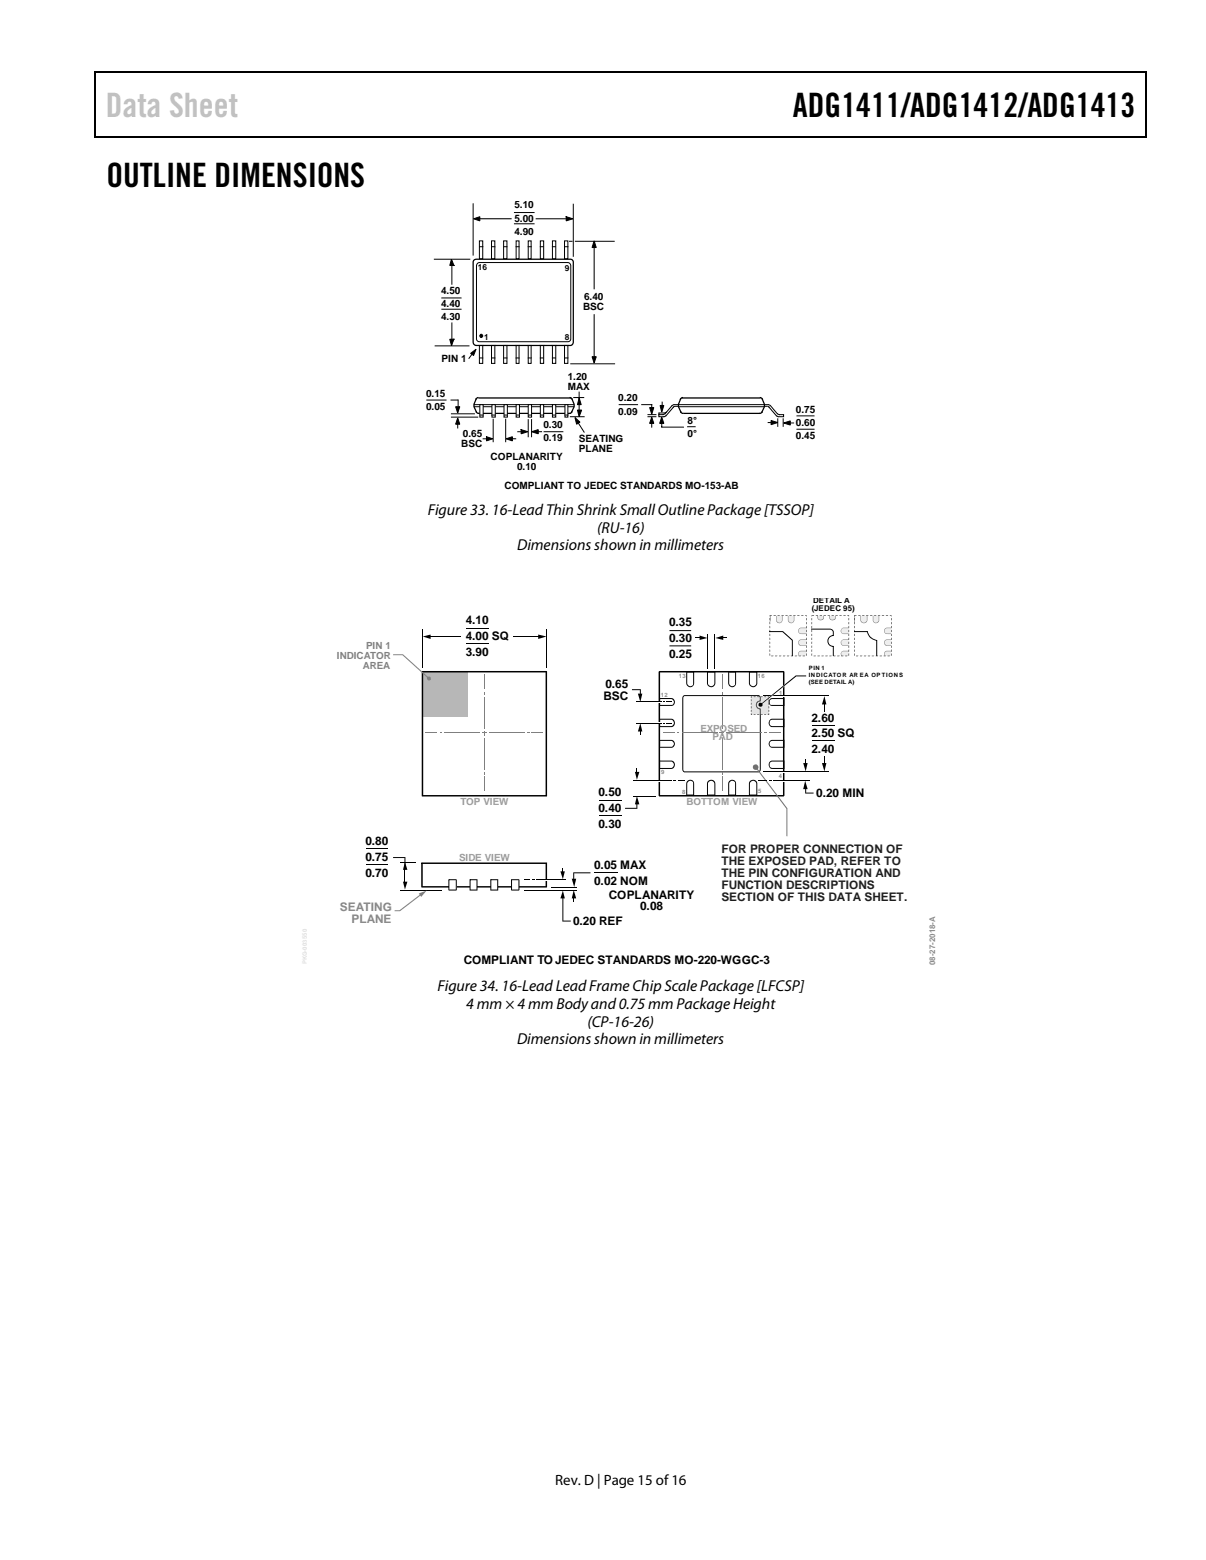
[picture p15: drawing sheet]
<svg xmlns="http://www.w3.org/2000/svg" width="216mm" height="279mm" viewBox="0 0 216 279" stroke-linecap="round" stroke-linejoin="round" font-family="sans-serif">
<defs><g id="words">
<text font-size="6" fill="#c1c1c1" x="18.9" y="20.9">Data Sheet</text>
<g font-size="6">
<text x="141.9" y="20.9">ADG1411/ADG1412/ADG1413</text>
<text x="19" y="33.6">OUTLINE DIMENSIONS</text>
</g>
<g font-size="2.8">
<text x="76.6" y="92.2">Figure 33. 16-Lead Thin Shrink Small Outline Package [TSSOP]</text>
<text x="106.9" y="95.4">(RU-16)</text>
<text x="92.6" y="98.6">Dimensions shown in millimeters</text>
<text x="78.3" y="177.5">Figure 34. 16-Lead Lead Frame Chip Scale Package [LFCSP]</text>
<text x="83.4" y="180.7">4 mm × 4 mm Bodyand 0.75 mm Package Height</text>
<text x="105.2" y="183.9">(CP-16-26)</text>
<text x="92.6" y="187">Dimensions shown in millimeters</text>
</g>
<text font-size="2.7" x="99.4" y="266">Rev. D | Page 15 of16</text>
<g font-size="2.1">
<text x="83.4" y="111.8">4.10</text>
<text x="119.8" y="112.2">0.35</text>
<text x="83.4" y="114.6">4.00 SQ</text>
<text x="83.4" y="117.4">3.90</text>
<text x="119.8" y="115">0.30</text>
<text x="119.8" y="117.8">0.25</text>
<text x="108" y="125.4">BSC</text>
<text x="108.4" y="123.3">0.65</text>
<text x="145.3" y="129.2">2.60</text>
<text x="145.3" y="132.1">2.50 SQ</text>
<text x="145.3" y="134.9">2.40</text>
<text x="107.2" y="142.6">0.50</text>
<text x="146.1" y="142.7">0.20 MIN</text>
<text x="107.2" y="145.4">0.40</text>
<text x="107.2" y="148.2">0.30</text>
<text x="65.4" y="151.4">0.80</text>
<text x="65.4" y="154.2">0.75</text>
<text x="106.4" y="155.6">0.05 MAX</text>
<text x="65.4" y="157">0.70</text>
<text x="106.4" y="158.4">0.02 NOM</text>
<text x="109" y="160.9">COPLANARITY</text>
<text x="102.6" y="165.7">0.20 REF</text>
<text x="114.6" y="163.1">0.08</text>
<text x="83" y="172.7">COMPLIANT TO JEDEC STANDARDS MO-220-WGGC-3</text>
</g>
<g font-size="2.1" fill="#231f20">
<text x="129.1" y="152.8">FOR PROPER CONNECTION OF</text>
<text x="129.1" y="154.9">THE EXPOSED PAD, REFER TO</text>
<text x="129.1" y="157.1">THE PIN CONFIGURATION AND</text>
<text x="129.1" y="159.2">FUNCTION DESCRIPTIONS</text>
<text x="129.1" y="161.3">SECTION OF THIS DATA SHEET.</text>
</g>
<g font-size="2.1" fill="#86888b">
<text x="60.9" y="163.1">SEATING</text>
<text x="62.9" y="165.2">PLANE</text>
</g>
<g font-size="1.8">
<text x="92.1" y="37.3">5.10</text>
<text x="92.1" y="39.7">5.00</text>
<text x="92.1" y="42.1">4.90</text>
<text x="79" y="52.6">4.50</text>
<text x="104.6" y="53.8">6.40</text>
<text x="79" y="55">4.40</text>
<text x="79" y="57.4">4.30</text>
<text x="104.4" y="55.6">BSC</text>
<text x="79" y="64.9">PIN 1</text>
<text x="76.3" y="71.1">0.15</text>
<text x="101.7" y="68.1">1.20</text>
<text x="101.7" y="69.9">MAX</text>
<text x="110.7" y="71.9">0.20</text>
<text x="76.3" y="73.5">0.05</text>
<text x="97.3" y="76.7">0.30</text>
<text x="110.7" y="74.3">0.09</text>
<text x="123.1" y="75.9">8°</text>
<text x="142.5" y="73.9">0.75</text>
<text x="142.5" y="76.3">0.60</text>
<text x="82.6" y="80.1">BSC</text>
<text x="82.9" y="78.4">0.65</text>
<text x="87.8" y="82.4">COPLANARITY</text>
<text x="97.3" y="79.1">0.19</text>
<text x="103.6" y="79.2">SEATING</text>
<text x="103.6" y="81">PLANE</text>
<text x="123.1" y="78.3">0°</text>
<text x="142.5" y="78.7">0.45</text>
<text x="90.3" y="87.7">COMPLIANT TO JEDEC STANDARDS MO-153-AB</text>
<text x="92.6" y="84.2">0.10</text>
</g>
<g font-size="1.8" fill="#808285">
<text x="60.3" y="118.1">INDICATOR</text>
<text x="65" y="119.8">AREA</text>
<text x="65.5" y="116.3">PIN 1</text>
</g>
<g font-size="1.8" fill="#9a9c9e">
<text x="125.4" y="131">EXPOSED</text>
<text x="127.5" y="132.6">PAD</text>
<text x="82.4" y="144.2">TOP VIEW</text>
<text x="122.9" y="144.2">BOTTOM VIEW</text>
<text x="82.2" y="154.2">SIDE VIEW</text>
</g>
<g font-size="1.5">
<text x="85.6" y="48.4">16</text>
<text x="101.1" y="48.5">9</text>
<text x="86.7" y="60.9">1</text>
<text x="101.1" y="60.9">8</text>
</g>
<g font-size="1.4">
<text x="145.3" y="109.4">(JEDEC 95)</text>
<text x="145.6" y="108">DETAIL A</text>
</g>
<text font-size="1.4" fill="#8c8c8c" x="167.4" y="172.8" transform="rotate(-90 167.4 172.8)">08-27-2018-A</text>
<g font-size="1.1" fill="#888a8c">
<text x="118.3" y="124.9">12</text>
<text x="121.5" y="121.4">13</text>
<text x="135.7" y="121.4">16</text>
<text x="139.5" y="124.4">1</text>
<text x="118.4" y="138.7">9</text>
<text x="122.1" y="142.2">8</text>
<text x="135.7" y="142.1">5</text>
<text x="139.4" y="139.3">4</text>
</g>
<g font-size="1.1">
<text x="144.8" y="120">PIN 1</text>
<text x="144.8" y="121.3">INDICATOR AR EA OP TIONS</text>
<text x="144.8" y="122.5">(SEE DETAIL A)</text>
</g>
</g></defs>
<g fill="#000">
<path d="M16.9 12.7h.2v1h-.2zM16.9 12.7h.2v.3h-.2zM82.5 12.7h.3v.3h-.3zM205.1 12.7h.3v1h-.3zM205.1 12.7h.3v.3h-.3zM16.9 24.4h.2v.2h-.2zM82.3 24.4h.2v.2h-.2zM205.1 24.4h.3v.2h-.3zM84.3 63.3l.9-.8-.4 1.2z"/>
<circle cx="86.1" cy="60.2" r=".28"/>
</g>
<path d="M17 13.7v10.7M17.1 12.8h65.4M82.8 12.8h122.3M205.2 13.7v10.7M17.1 24.5h188" fill="none" stroke="#000" stroke-width=".25"/>
<g fill="none" stroke="#000" stroke-width=".18">
<path d="M84.7 36.5v9.2M102.6 36.6v9.3M85.6 47.1h16.3l.3 .5-.1 13.3-.4 .3-16.1-.1-.3-.4v-13.1zM85.8 43.1h.6v3.3h-.6zM85.9 44.2h.5M88 43.1h.6v3.3h-.6zM88.1 44.2h.5M90.2 43.1h.6v3.3h-.6zM90.2 44.2h.6M92.4 43.1h.5v3.3h-.5zM92.4 44.2h.5M94.6 43.1h.5v3.3h-.5z"/>
<path d="M94.6 44.2h.5M96.7 43.1h.6v3.3h-.6zM96.7 44.2h.6M98.9 43.1h.6v3.3h-.6zM98.9 44.2h.5M101.1 43.1h.6v3.3h-.6zM101.1 44.2h.6M102 43.2h.4M103 43.2h7M84.3 63.3l.9-.8-.4 1.2zM84.7 63.1l-.7 1.1M84.9 72.8h17.8"/>
<path d="M84.9 72.5h17.8M85.8 61.9h.6v3.2h-.6zM85.9 64.1h.5M88 61.9h.6v3.2h-.6zM88.1 64.1h.5M90.2 61.9h.6v3.2h-.6zM90.2 64.1h.6M92.4 61.9h.5v3.2h-.5zM92.4 64.1h.5M94.6 61.9h.5v3.2h-.5zM94.6 64.1h.5M96.7 61.9h.6v3.2h-.6z"/>
<path d="M96.7 64.1h.6M98.9 61.9h.6v3.2h-.6zM98.9 64.1h.5M101.1 61.9h.6v3.2h-.6zM101.1 64.1h.6M102.2 65.2h7.8"/>
<circle cx="86.1" cy="60.2" r=".28"/>
</g>
<path d="M84.8 46.7l.5-.3h16.8l.3 .1 .2 .4v14.4l-.2 .5-17.1 .1a.59 .59 0 0 1-.6-.6zM85.2 73.7l.1 .2 .4 .1h16.3M85.2 71.5l-.3 .9v.4l.4 1M85.7 71.2l-.4 .1-.1 .3M85.7 71.3h16.5M102 71.2l.3 .1 .2 .3M102.4 71.5l.4 .9v.4l-.5 1M102.4 73.7l-.1 .2-.3 .1" fill="none" stroke="#000" stroke-width=".22"/>
<path d="M88.1 72.5h.6v2.2h-.6z" fill="#fff" stroke="#000" stroke-width=".18"/>
<path d="M88.1 74.3h.5" fill="none" stroke="#000" stroke-width=".18"/>
<path d="M90.2 72.5h.6v2.2h-.6z" fill="#fff" stroke="#000" stroke-width=".18"/>
<path d="M90.3 74.3h.5" fill="none" stroke="#000" stroke-width=".18"/>
<path d="M92.4 72.5h.6v2.2h-.6z" fill="#fff" stroke="#000" stroke-width=".18"/>
<path d="M92.5 74.3h.4" fill="none" stroke="#000" stroke-width=".18"/>
<path d="M94.6 72.5h.6v2.2h-.6z" fill="#fff" stroke="#000" stroke-width=".18"/>
<path d="M94.6 74.3h.5" fill="none" stroke="#000" stroke-width=".18"/>
<path d="M96.7 72.5h.6v2.2h-.6z" fill="#fff" stroke="#000" stroke-width=".18"/>
<path d="M96.8 74.3h.5" fill="none" stroke="#000" stroke-width=".18"/>
<path d="M98.9 72.5h.6v2.2h-.6z" fill="#fff" stroke="#000" stroke-width=".18"/>
<path d="M99 74.3h.4" fill="none" stroke="#000" stroke-width=".18"/>
<path d="M101.1 72.5h.6v2.2h-.6z" fill="#fff" stroke="#000" stroke-width=".18"/>
<g fill="none" stroke="#000" stroke-width=".18">
<path d="M80.8 74.1h4.1M80.8 74.7h4.7M81.6 72.8h.7l-.4 1.2zM81.9 75.6v1.1M81.9 74.9l.4 1.1h-.7zM82 71.7v1.7M86.5 78.6h1.2M87.1 78.2l1.1 .4-1.1 .4zM88.3 75.1v4M90.5 75.1v4M90.6 78.6l1.1-.4v.8zM91.1 78.6h1.2"/>
<path d="M92.7 77.3h1.2M93.3 76.9l1.2 .4-1.2 .4zM94.6 75.2v3M95.2 75.2v3M95.2 77.3l1.2-.4v.8zM95.8 77.3h1.2M101.1 74.3h.6M102.1 74.6h2.5M102.7 71.2h1.8M102.9 74.8l.9 .8-.6 .4zM103.4 73.4h.7l-.4 1.2zM103.4 75.5l1.2 1.9"/>
<path d="M103.7 70.2v3.9M103.7 71.3l.4 1.2h-.7zM119.4 73.7l-.6 .3"/>
</g>
<g fill="#000">
<path d="M81.9 74.9l.4 1.1h-.7zM81.6 72.8h.7l-.4 1.2zM90.6 78.6l1.1-.4v.8zM95.2 77.3l1.2-.4v.8zM102.9 74.8l.9 .8-.6 .4z"/>
<path d="M87.1 78.2l1.1 .4-1.1 .4zM91.1 78.6h1.2z"/>
<path d="M93.3 76.9l1.2 .4-1.2 .4zM95.8 77.3h1.2z"/>
</g>
<path d="M103.7 71.3l.4 1.2h-.7zM103.4 73.4h.7l-.4 1.2z" fill="#000"/>
<path d="M117.9 74h.9l-.9 .3z" fill="#fff"/>
<g fill="none" stroke="#000" stroke-width=".18">
<path d="M84.8 39.2l1.1-.4v.8zM85.4 39.2h6.1M92.1 38.1h3.5M96 39.2h5.6M101.4 38.8l1.2 .4-1.2 .4zM77.8 46.4h6.3M79.1 53.4h3.4M79.1 55.4h3.4M80.8 46.4l.5 1.1h-.8zM80.9 46.8v4.1M80.9 57.8v3.9M92.1 40.1h3.5"/>
<path d="M106.4 43.1l.3 1.2h-.7zM106.4 43.9v7.8M106.4 56.4v8M76.4 71.7h3.4M77.9 61.9h6.1M80.5 60.8h.8l-.5 1.1zM97.4 77.3h3.4M106 63.9h.7l-.3 1.1zM110.8 72.5h3.3M116 74.6h1.4M116 74.3h1.4M116.3 73h.7l-.3 1.2z"/>
<path d="M116.7 74.7l.3 1.1h-.7zM116.7 75.5v1M116.7 72.5v1.1M118.2 72.6h.6l-.3 1.2zM118.5 76.5h3.9M118.5 75.3v1.1M118.5 74.7l.3 1.1h-.7zM118.5 72v1.2M118.7 74.3h-.8v.3h.9M118.8 74h-.9v.3M119.1 74l-.5 .3M119.2 74.4l-.4 .2"/>
<path d="M120.6 72.9l-1.4 1.6M120.9 72.8l-.4 .2M120.9 72.8h.4M121.3 72.5l-.9 .1-1.3 1.5M121.5 72.5h15.3M121.5 72.8h15.3M123.1 76.4h1.3M136.9 72.5l.9 .1 1.4 1.5M136.9 72.8h.4M137.4 72.8l.3 .2M137.5 75.7h1.1M137.7 72.9l1.3 1.6"/>
<path d="M138 75.3l1.2 .4-1.2 .4zM139.2 74l.4 .3M139.2 75v1.4M139.5 74.3h.8v.3h-1.1l-.2-.2M140.2 75v1.4M140.3 75.8l1.2-.4v.7zM140.9 75.8h1.2M142.7 74.5h3M142.7 76.9h3"/>
</g>
<path d="M121.8 73.7l.1 .2 .5 .1M121.8 71.5l-.3 .9v.4l.4 1M122.1 71.3h13.9M122.3 71.2l-.4 .1-.1 .3M136 71.2l.4 .1 .1 .3M136.5 73.7l-.1 .2-.5 .1h-13.5M136.5 71.5l.3 .9v.4l-.4 1" fill="none" stroke="#000" stroke-width=".22"/>
<g fill="#000">
<path d="M84.8 39.2l1.1-.4v.8zM106.4 43.1l.3 1.2h-.7zM106 63.9h.7l-.3 1.1zM116.7 74.7l.3 1.1h-.7zM116.3 73h.7l-.3 1.2zM118.5 74.7l.3 1.1h-.7zM118.2 72.6h.6l-.3 1.2zM138 75.3l1.2 .4-1.2 .4zM140.3 75.8l1.2-.4v.7z"/>
<path d="M101.4 38.8l1.2 .4-1.2 .4zM85.4 39.2h6.1z"/>
</g>
<path d="M80.8 46.4l.5 1.1h-.8zM80.5 60.8h.8l-.5 1.1z" fill="#000"/>
<path d="M85.9 72.5h.6v2.2h-.6z" fill="#fff" stroke="#000" stroke-width=".18"/>
<path d="M80.7 71.7h1.2M86 74.3h.4M114.9 72.5h1.8" fill="none" stroke="#000" stroke-width=".18"/>
<path d="M122.4 124.6l13.4-.1 .3 .3v.8a.78 .78 0 0 0-.7 .7 .57 .57 0 0 1 .7-.7l-.1-.7-.2-.2h-13.4l-.1 .3v12.8l.1 .3h13.5l.1-.3 .1-10.8a.57 .57 0 0 1-.7-.7h.1a.87 .87 0 0 0 .7 .7v10.8l-.2 .5h-13.4h-.2l-.3-.5v-12.8z" fill="#000"/>
<path d="M75.7 120.4h8v8h-8z" fill="#b5b7b9"/>
<g fill="none" stroke="#000" stroke-width=".18">
<path d="M75.6 112.8v6.8M76.8 114h5.7M83.5 112.5h4.1M83.5 115.2h4.1M91.9 114h4.7M97.8 112.8v6.8M145.4 130h4M145.4 132.7h4M65.6 152h3.9M65.6 154.9h3.9M71.7 159.4h7.5M72.5 155.5v2.7"/>
<path d="M93.9 159.4h9.4M98.7 158.9h4.6M106.4 156.3h4.2M107.3 143.4h4.1M107.3 146h4.1M113.4 142.6h4"/>
</g>
<g fill="#000">
<path d="M75.7 114l1.4-.4v.8zM96.3 113.6l1.5 .4-1.5 .4zM113.7 138.2h.8l-.5 1.5zM113.9 137.5h.2v1h-.2zM114.2 124.2h.8l-.4 1.5zM114.5 130.8h.2v.8h-.2zM113.1 123.4h1.6v1.1h-.2v-.9h-1.4zM114.6 129.5l.4 1.5h-.8zM118 136.2h2.2v.2h-2v1.1h2a.65 .65 0 0 0 .4-.6 .65 .65 0 0 0-.4-.6v-.1a.76 .76 0 0 1 .6 .8 .76 .76 0 0 1-.6 .7h-2.2zM118 132.5h2.2v.2h-2v1.1h2a.59 .59 0 0 0 .4-.6 .59 .59 0 0 0-.4-.6v-.1a.71 .71 0 0 1 .6 .7 .71 .71 0 0 1-.6 .7h-2.2zM118 128.7h2.2v.2h-2v1.1h2a.66 .66 0 0 0 .4-.6 .66 .66 0 0 0-.4-.6v-.1a.76 .76 0 0 1 .6 .8 .76 .76 0 0 1-.6 .7h-2.2zM118 125h2.2v.2h-2v1.1h2a.59 .59 0 0 0 .4-.6 .59 .59 0 0 0-.4-.6v-.1a.71 .71 0 0 1 .6 .7 .71 .71 0 0 1-.6 .7h-2.2z"/>
<path d="M122.9 120.3h1.4v2.1h-.2v-2h-1.1v2a.58 .58 0 0 0 .6 .5 .58 .58 0 0 0 .6-.5 .67 .67 0 0 1-.7 .7 .67 .67 0 0 1-.6-.7zM126.6 120.3h1.5v2.1h-.2v-2h-1.2v2a.63 .63 0 0 0 .7 .5 .63 .63 0 0 0 .6-.5 .71 .71 0 0 1-.7 .7 .71 .71 0 0 1-.7-.7zM130.4 120.3h1.4v2.1h-.2v-2h-1.1v2a.58 .58 0 0 0 .6 .5 .58 .58 0 0 0 .6-.5 .67 .67 0 0 1-.7 .7 .67 .67 0 0 1-.6-.7zM134.1 120.3h1.5v2.1h-.2v-2h-1.2v2a.63 .63 0 0 0 .7 .5 .63 .63 0 0 0 .6-.5 .71 .71 0 0 1-.7 .7 .71 .71 0 0 1-.7-.7zM137.8 136.4l.2-.1h.2a.65 .65 0 0 0-.4 .6 .65 .65 0 0 0 .4 .6h2.1v-1.1h-2.1v-.2h2.2v1.5h-2.2a.79 .79 0 0 1-.4-1.3zM137.8 132.7l.2-.1h.2a.59 .59 0 0 0-.4 .6 .59 .59 0 0 0 .4 .6h2.1v-1.1h-2.1v-.2h2.2v1.4h-2.2a.72 .72 0 0 1-.4-1.2zM137.8 129l.2-.2h.2a.65 .65 0 0 0-.4 .6 .65 .65 0 0 0 .4 .6h2.1v-1.1h-2.1v-.2h2.2v1.5h-2.2a.77 .77 0 0 1-.4-1.2zM137.8 125.2l.2-.1h.2a.63 .63 0 0 0-.4 .5 .63 .63 0 0 0 .2 .6l2.3 .1v-1.1h-2.1v-.2h2.2v1.4h-2.2a.71 .71 0 0 1-.6-.4 .71 .71 0 0 1 .2-.8zM147.1 136.7h.8l-.3 1.5zM147.5 125.9h.2v1.5h-.2zM147.5 135.3h.2v1.6h-.2zM147.6 124.7l.3 1.5h-.8z"/>
<path d="M72.1 157.9h.8l-.4 1.4zM70.4 153.5h2.2v2.2h-.2v-2h-2zM72.5 154.4l.4 1.4h-.8zM75.4 154.5h22.5v4.4l-22.4 .1-.1-4.4 .1 .1v-.1h.2v4.1h22v-4h-22.2zM75.5 120.2h22.4v22.3h-.2v-22.1h-21.9v22h22l.1 .2h-22.4zM100.3 156.1h.8l-.3 1.4zM100.7 155.4h.2v1h-.2zM102.4 157.4h.8l-.4 1.5zM102.6 156.2h3.1v.2h-2.9v1.2h-.2zM111.9 144.7h2v-.9h.2v1.1h-2.2zM114 142.6l.5 1.5h-.8zM123.1 139.8a.63 .63 0 0 1 .7-.1 .63 .63 0 0 1 .4 .7 .58 .58 0 0 0-.6-.6 .58 .58 0 0 0-.6 .6v1.9h1.1v-1.9h.2v2.1h-1.4v-2.1z"/>
<path d="M126.8 139.8a.68 .68 0 0 1 .8-.1 .68 .68 0 0 1 .4 .7 .63 .63 0 0 0-.6-.6 .63 .63 0 0 0-.7 .6v1.9h1.2v-1.9h.2v2.1h-1.5v-2.1zM130.6 139.8a.63 .63 0 0 1 .7-.1 .63 .63 0 0 1 .4 .7 .58 .58 0 0 0-.6-.5 .58 .58 0 0 0-.6 .5v1.9h1.1v-1.9h.2v2.1h-1.4v-2.1zM134.3 139.8a.68 .68 0 0 1 .8-.1 .68 .68 0 0 1 .4 .7 .63 .63 0 0 0-.6-.6 .63 .63 0 0 0-.7 .6v1.9h1.2v-1.9h.2v2.1h-1.5v-2.1zM117.9 120.3l.2-.1h22.2l.1 .2v22.1h-.2v-22.1h-22v22h22.1l.1 .2-.1 .1-22.3-.1-.1-.1zM100.8 159.5l.3 1.4h-.8zM100.7 160.6h.2v4.3h1.3v.2h-1.5zM102.6 160.6h.2v.9h-.2zM102.7 159.4l.5 1.5h-.8z"/>
</g>
<path d="M117.9 129.3h.4v.3h-.4z" fill="#fff"/>
<path d="M118.6 129.4h.4v.2h-.4zM119.3 129.4h1v.2h-1z" fill="#000"/>
<path d="M113.8 129.5h4.6" fill="none" stroke="#000" stroke-width=".18"/>
<path d="M117.9 125.6h.4v.3h-.4z" fill="#fff"/>
<path d="M118.6 125.6h.4v.2h-.4zM119.3 125.6h1v.2h-1z" fill="#000"/>
<path d="M113.8 125.7h4.6" fill="none" stroke="#000" stroke-width=".18"/>
<g fill="#fff">
<path d="M137.3 138.2h3.6z"/>
<path d="M137.3 138.1h3.6v.2h-3.6z"/>
<path d="M137.3 124.6h3.6z"/>
<path d="M137.3 124.5h3.6v.3h-3.6z"/>
</g>
<path d="M126.7 113.6v6.1M128 113.6v6.1M136.6 138.2h11.8M136.7 124.6h11.7" fill="none" stroke="#000" stroke-width=".18"/>
<g fill="#000">
<path d="M125.2 113.8l1.5 .5-1.5 .3zM124.5 114.2h1v.2h-1zM129.2 114.2h1v.2h-1zM128.1 114.3l1.4-.5v.8z"/>
<path d="M119.8 112.9v.1h3.9v-.1zM119.8 115.6v.2h3.9v-.2z"/>
</g>
<path d="M80.4 157.6h1.3v1.8h-1.3z" fill="#fff"/>
<path d="M80.3 157.6h1.5l-.1 1.9-1.4-.1v-1.8h.1v1.7h1.2v-1.7z" fill="#000"/>
<path d="M84.2 157.6h1.2v1.8h-1.2z" fill="#fff"/>
<path d="M84.1 157.5h1.4v2h-1.4v-1.9h.1v1.7h1.1v-1.7h-1.1z" fill="#000"/>
<path d="M87.9 157.6h1.2v1.8h-1.2z" fill="#fff"/>
<path d="M87.8 157.5h1.4v2h-1.4v-1.9h.2v1.7h1v-1.7h-1.1z" fill="#000"/>
<path d="M91.6 157.6h1.3v1.8h-1.3z" fill="#fff"/>
<path d="M91.5 157.6h1.5l-.1 1.9-1.4-.1v-1.8h.2v1.7h1.1v-1.7z" fill="#000"/>
<g fill="#808285">
<path d="M86.7 130.8l.1 .9z"/>
<path d="M86.3 131.2l.9 .1z"/>
<path d="M86.7 138.2l.1 .5z"/>
</g>
<path d="M86.8 139.1v2.6" fill="none" stroke="#808285" stroke-width=".18"/>
<path d="M86.7 123.9l.1 .5z" fill="#808285"/>
<path d="M79.6 131.2h6.3M86.8 120.8v2.6" fill="none" stroke="#808285" stroke-width=".18"/>
<path d="M78.8 131.2l.3 .1z" fill="#808285"/>
<path d="M76.2 131.2h2M87.6 131.2h6.4" fill="none" stroke="#808285" stroke-width=".18"/>
<path d="M94.3 131.2l.5 .1z" fill="#808285"/>
<path d="M86.8 124.8v5.6M86.8 132.2v5.6M95.2 131.2h2" fill="none" stroke="#808285" stroke-width=".18"/>
<g fill="#808285">
<path d="M129.2 130.8l.1 .9z"/>
<path d="M128.8 131.2l.9 .1z"/>
<path d="M129.2 138.2l.1 .5z"/>
</g>
<path d="M129.3 139.1v2.6" fill="none" stroke="#808285" stroke-width=".18"/>
<path d="M129.2 123.9l.1 .5z" fill="#808285"/>
<path d="M122.1 131.2h6.3M129.3 120.8v2.6" fill="none" stroke="#808285" stroke-width=".18"/>
<path d="M121.3 131.2l.3 .1z" fill="#808285"/>
<path d="M118.7 131.2h2M130.1 131.2h6.4" fill="none" stroke="#808285" stroke-width=".18"/>
<path d="M136.8 131.2l.5 .1z" fill="#808285"/>
<path d="M129.3 124.8v5.6M129.3 132.2v5.6M137.7 131.2h2" fill="none" stroke="#808285" stroke-width=".18"/>
<path d="M71.7 154.6h2.8" fill="none" stroke="#000" stroke-width=".18"/>
<path d="M117.8 139.7h.5v.2h-.5z" fill="#fff"/>
<path d="M113.4 139.7h6.9" fill="none" stroke="#000" stroke-width=".18"/>
<path d="M120.6 139.7h.5v.1h-.5zM121.4 139.7h1.2v.1h-1.2z" fill="#000"/>
<path d="M97.6 157.5h.4v.2h-.4z" fill="#fff"/>
<path d="M96 157.6h5.3" fill="none" stroke="#000" stroke-width=".18"/>
<path d="M93.9 157.5h.9v.1h-.9zM95.2 157.5h.5v.1h-.5z" fill="#000"/>
<g fill="#808285">
<path d="M70.6 163h.9l3.8-2.9 .1 .2-3.8 2.9h-1z"/>
<path d="M75 160l1.4-.5-1 1.1z"/>
</g>
<g fill="#727476">
<path d="M135.2 137.3l5.8 7.5-.1 5-.1-4.9-5.6-7.4z"/>
<circle cx="135.3" cy="137.4" r=".5"/>
</g>
<path d="M134.4 124.8h1.5l.1 .7a.64 .64 0 0 0-.6 .8h.1a.87 .87 0 0 1 .7-.7v-.8h1.5v3.1h-1.5l-.1-1a.78 .78 0 0 1-.7-.6 .59 .59 0 0 0 .6 .8v.8h-1.6z" fill="#e5e6e7"/>
<g fill="#616365">
<path d="M137.7 125.5v.6z"/>
<path d="M135.3 126.3a.78 .78 0 0 0 .7 .8v.8h.2l-.1-1a.78 .78 0 0 1-.7-.6zM135.9 124.8l.1 .7a.64 .64 0 0 0-.6 .8h.1a.87 .87 0 0 1 .7-.7v-.8z"/>
</g>
<g fill="#000">
<path d="M134.4 124.8h.3l-.3 .2zM134.4 127.8l.1 .1h.2l-.3 .1zM137.4 124.8h.3v.1l-.1 .1v-.2zM137.4 127.9h.2l.1-.1v.2z"/>
<path d="M134.4 125.2v.4zM134.4 125.8v.5zM134.4 126.4l.1 .5zM134.4 127.1l.1 .4z"/>
<path d="M134.9 127.9h.4zM135.5 127.9l.4 .1zM136.2 127.9l.3 .1zM136.8 127.9l.4 .1z"/>
<path d="M136.8 124.8h.4zM136.2 124.8h.3zM135.5 124.8h.4zM134.9 124.8h.4z"/>
<path d="M137.6 127.1l.1 .4zM137.6 126.4l.1 .5zM137.6 125.8v.5zM137.6 125.2v.4z"/>
</g>
<path d="M137 125.4l3.5-2.8 .2 .1-3.5 2.9z" fill="#fff"/>
<g fill="#000">
<path d="M136.1 126.2l6.4-5.2h1.8v.1h-1.7l-6.4 5.2z"/>
<circle cx="136.1" cy="126.2" r=".37"/>
</g>
<path d="M158.6 112.6l.9-.1v1l-.9-.1a.54 .54 0 0 1 0-.8z" fill="#eceded"/>
<path d="M158.4 112.6l.4-.2h.7l-.9 .2a.54 .54 0 0 0 0 .8l.9 .1-.7 .1a.57 .57 0 0 1-.5-.4 .57 .57 0 0 1 .1-.6z" fill="#717375"/>
<path d="M158.4 114.8l.4-.2h.7v1h-.7a.52 .52 0 0 1-.4-.8z" fill="#eceded"/>
<path d="M158.5 114.6l1-.1-.7 .1a.49 .49 0 0 0-.4 .5 .49 .49 0 0 0 .4 .5h.7l-.7 .1a.59 .59 0 0 1-.5-.5 .59 .59 0 0 1 .2-.6z" fill="#717375"/>
<path d="M158.4 116.9l.4-.3h.7v.8h-1z" fill="#eceded"/>
<path d="M158.5 116.6h1h-.7a.48 .48 0 0 0-.4 .3 .48 .48 0 0 0 .1 .5h-.1a.61 .61 0 0 1 .1-.8z" fill="#717375"/>
<path d="M156.3 110.3h1v.8a.49 .49 0 0 1-.5 .4 .49 .49 0 0 1-.5-.4z" fill="#eceded"/>
<path d="M156.2 110.3l.1 .8a.49 .49 0 0 0 .5 .4 .49 .49 0 0 0 .5-.4v-.8l.1 .8a.58 .58 0 0 1-.6 .5 .58 .58 0 0 1-.6-.5z" fill="#717375"/>
<path d="M154.1 110.3h1.1v.8a.54 .54 0 0 1-.5 .4 .54 .54 0 0 1-.6-.4z" fill="#eceded"/>
<path d="M154 110.3l.1 .8a.54 .54 0 0 0 .6 .4 .54 .54 0 0 0 .5-.4v-.8l.1 .8a.63 .63 0 0 1-.6 .5 .63 .63 0 0 1-.7-.5z" fill="#717375"/>
<path d="M152.9 110.3v1.1z" fill="#eceded"/>
<path d="M153 110.3l.1 .9-.2 .2z" fill="#717375"/>
<path d="M152.8 113h2.5a2.17 2.17 0 0 0 1.7 1.7v2.8h-.1v-2.8l.1 .1a2.03 2.03 0 0 1-1.8-1.7l.1 .1h-2.5z" fill="#000"/>
<path d="M143.2 112.6l1.2-.1v1l-1.2-.1a.54 .54 0 0 1 0-.8z" fill="#eceded"/>
<path d="M143 112.6l.4-.2h1l-1.2 .2a.54 .54 0 0 0 0 .8l1.2 .1-1 .1a.57 .57 0 0 1-.5-.4 .57 .57 0 0 1 .1-.6z" fill="#717375"/>
<path d="M143.1 114.8l.3-.2h1v1h-1a.52 .52 0 0 1-.3-.8z" fill="#eceded"/>
<path d="M143.1 114.6l1.3-.1-1 .1a.49 .49 0 0 0-.4 .5 .49 .49 0 0 0 .4 .5h1l-1 .1a.59 .59 0 0 1-.5-.5 .59 .59 0 0 1 .2-.6z" fill="#717375"/>
<path d="M143.1 116.9l.3-.3h1v.8h-1.3z" fill="#eceded"/>
<path d="M143.1 116.6h1.3h-1a.48 .48 0 0 0-.4 .3 .48 .48 0 0 0 .1 .5h-.1a.61 .61 0 0 1 .1-.8z" fill="#717375"/>
<path d="M141.1 110.3h1v.8a.49 .49 0 0 1-.5 .4 .49 .49 0 0 1-.5-.4z" fill="#eceded"/>
<path d="M141.1 110.3v.8a.49 .49 0 0 0 .5 .4 .49 .49 0 0 0 .5-.4v-.8l.1 .8a.58 .58 0 0 1-.6 .5 .58 .58 0 0 1-.5-.5z" fill="#717375"/>
<path d="M139 110.3h1v.8a.49 .49 0 0 1-.5 .4 .49 .49 0 0 1-.5-.4z" fill="#eceded"/>
<path d="M138.9 110.3l.1 .8a.49 .49 0 0 0 .5 .4 .49 .49 0 0 0 .5-.4v-.8l.1 .8a.58 .58 0 0 1-.6 .5 .58 .58 0 0 1-.6-.5z" fill="#717375"/>
<path d="M137.8 110.3v1.1z" fill="#eceded"/>
<path d="M137.9 110.3l.1 .8-.2 .3z" fill="#717375"/>
<path d="M137.7 113h2.5l1.7 1.6v2.9h-.1v-2.8l-1.7-1.5h-2.4z" fill="#000"/>
<path d="M150.8 112.6l1.1-.1v1l-1.1-.1a.54 .54 0 0 1 0-.8z" fill="#eceded"/>
<path d="M150.8 112.5l1.1-.1-1.1 .2a.54 .54 0 0 0 0 .8l1.1 .1-.9 .1a.57 .57 0 0 1-.5-.5 .57 .57 0 0 1 .3-.6z" fill="#717375"/>
<path d="M150.6 114.8l.4-.2h.9v1h-.9a.52 .52 0 0 1-.4-.8z" fill="#eceded"/>
<path d="M150.6 114.8l.4-.3h.9l-.9 .1a.49 .49 0 0 0-.4 .5 .49 .49 0 0 0 .4 .5h.9l-.9 .1a.59 .59 0 0 1-.4-.9z" fill="#717375"/>
<path d="M150.6 116.9l.4-.3h.9v.8h-1.1l-.2-.3z" fill="#eceded"/>
<path d="M150.6 116.8l.4-.2h.9h-.9a.44 .44 0 0 0-.4 .3 .44 .44 0 0 0 .2 .5h-.2l-.1-.1z" fill="#717375"/>
<path d="M145.2 112.6h3.4a.68 .68 0 0 1 .7 .6v.6a.97 .97 0 0 0-1 1 .97 .97 0 0 0 1 1v1.7h-.2l.1-1.7a.97 .97 0 0 1-1.1-1 .97 .97 0 0 1 1.1-1l-.2-.8-.2-.2h-3.6z" fill="#000"/>
<path d="M148.6 110.3h.9v.4a.51 .51 0 0 1-.5 .3 .51 .51 0 0 1-.4-.3z" fill="#eaeaeb"/>
<path d="M148.5 110.3l.1 .4a.51 .51 0 0 0 .4 .3 .51 .51 0 0 0 .5-.3v-.4a.56 .56 0 0 1-.3 .8 .56 .56 0 0 1-.7-.4z" fill="#5c5d60"/>
<path d="M146.4 110.3h1v.4a.51 .51 0 0 1-.5 .3 .51 .51 0 0 1-.5-.3z" fill="#eaeaeb"/>
<path d="M146.4 110.3v.4a.51 .51 0 0 0 .5 .3 .51 .51 0 0 0 .5-.3v-.4a.56 .56 0 0 1-.3 .8 .56 .56 0 0 1-.7-.4z" fill="#5c5d60"/>
<g fill="#000">
<path d="M137.8 110.2v.2l.4-.1zM137.8 110.7l.1 .4zM137.8 111.4l.1 .4zM137.8 112.1l.1 .4zM137.8 112.8l.1 .4zM137.8 113.5l.1 .4zM137.8 114.2l.1 .4zM137.8 114.9l.1 .4zM137.8 115.6l.1 .4zM137.8 116.3l.1 .4zM137.8 117l.1 .4zM138 117.4h.5zM138.8 117.4h.4zM139.5 117.4h.4zM140.2 117.4h.4zM140.9 117.4h.4zM141.6 117.4h.4zM142.3 117.4h.4zM143 117.4h.4zM143.7 117.4h.4zM144.3 117.1l.1 .3v-.4zM144.3 116.4l.1 .3v-.4zM144.3 115.7l.1 .3v-.4zM144.3 115l.1 .3v-.4zM144.3 114.3l.1 .3v-.4zM144.3 113.6l.1 .3v-.4zM144.3 112.9l.1 .3v-.4zM144.3 112.2l.1 .3v-.4zM144.3 111.4l.1 .4v-.4zM144.3 110.7l.1 .4v-.4zM144.1 110.2l.3 .2v-.2zM143.4 110.2l.5 .1zM142.7 110.2l.5 .1zM142 110.2l.5 .1zM141.3 110.2l.5 .1zM140.6 110.2l.5 .1zM139.9 110.2l.4 .1zM139.2 110.2l.4 .1zM138.5 110.2l.4 .1z"/>
<path d="M145.3 110.2v.2l.4-.1zM145.3 110.7l.1 .4v-.4zM145.3 111.4l.1 .4v-.4zM145.3 112.2l.1 .3v-.4zM145.3 112.9l.1 .3v-.4zM145.3 113.6l.1 .3v-.4zM145.3 114.3l.1 .3v-.4zM145.3 115l.1 .3v-.4zM145.3 115.7l.1 .3v-.4zM145.3 116.4l.1 .3v-.4zM145.3 117.1l.1 .3v-.4zM145.6 117.4h.5zM146.4 117.4h.4zM147.1 117.4h.4zM147.8 117.4h.4zM148.5 117.4h.4zM149.2 117.4h.4zM149.9 117.4h.4zM150.6 117.4h.4zM151.3 117.4h.4zM151.9 117.1l.1 .3v-.4zM151.9 116.4l.1 .3v-.4zM151.9 115.7l.1 .3v-.4zM151.9 115l.1 .3v-.4zM151.9 114.3l.1 .3v-.4zM151.9 113.6l.1 .3v-.4zM151.9 112.9l.1 .3v-.4zM151.9 112.2l.1 .3v-.4zM151.9 111.4l.1 .4v-.4zM151.9 110.7l.1 .4v-.4zM151.7 110.3l.3 .1v-.2zM150.9 110.3l.5-.1zM150.2 110.3l.5-.1zM149.5 110.3l.5-.1zM148.8 110.3l.5-.1zM148.1 110.3l.5-.1zM147.4 110.3l.5-.1zM146.7 110.3l.4-.1zM146 110.3l.4-.1z"/>
<path d="M152.9 110.2v.2l.4-.1zM152.9 110.7l.1 .4v-.4zM152.9 111.4l.1 .4v-.4zM152.9 112.2l.1 .3v-.4zM152.9 112.9l.1 .3v-.4zM152.9 113.6l.1 .3v-.4zM152.9 114.3l.1 .3v-.4zM152.9 115l.1 .3v-.4zM152.9 115.7l.1 .3v-.4zM152.9 116.4l.1 .3v-.4zM152.9 117.1l.1 .3v-.4zM153.2 117.4h.5zM154 117.4h.4zM154.7 117.4h.4zM155.4 117.4h.4zM156.1 117.4h.4zM156.8 117.4h.4zM157.5 117.4h.4zM158.2 117.4h.4zM158.9 117.4h.4zM159.5 117.1l.1 .3v-.4zM159.5 116.4l.1 .3v-.4zM159.5 115.7l.1 .3v-.4zM159.5 115l.1 .3v-.4zM159.5 114.3l.1 .3v-.4zM159.5 113.6l.1 .3v-.4zM159.5 112.9l.1 .3v-.4zM159.5 112.2l.1 .3v-.4zM159.5 111.4l.1 .4v-.4zM159.5 110.7l.1 .4v-.4zM159.3 110.3l.3 .1v-.2zM158.5 110.3l.5-.1zM157.8 110.3l.5-.1zM157.1 110.3l.5-.1zM156.4 110.3l.5-.1zM155.7 110.3l.5-.1zM155 110.3l.5-.1zM154.3 110.3l.4-.1zM153.6 110.3l.4-.1z"/>
</g>
<path d="M140.1 139.7h.4v.2h-.4z" fill="#fff"/>
<path d="M138.5 139.7h6.4" fill="none" stroke="#000" stroke-width=".18"/>
<path d="M135.8 139.7h1.5v.1h-1.5zM137.7 139.7h.5v.1h-.5zM143.8 136.7h.8l-.4 1.5zM144.1 136h.2v1h-.2zM144.1 139.8l.5 1.5h-.8zM144.1 141.1h.2v.9h1.3v.1h-1.5z" fill="#000"/>
<g fill="#808285">
<path d="M70.4 117.2h1.7l4.7 4.2-.1 .2-4.6-4.2h-1.7z"/>
<circle cx="76.8" cy="121.5" r=".35"/>
</g>
<use href="#words"/>
</svg>
